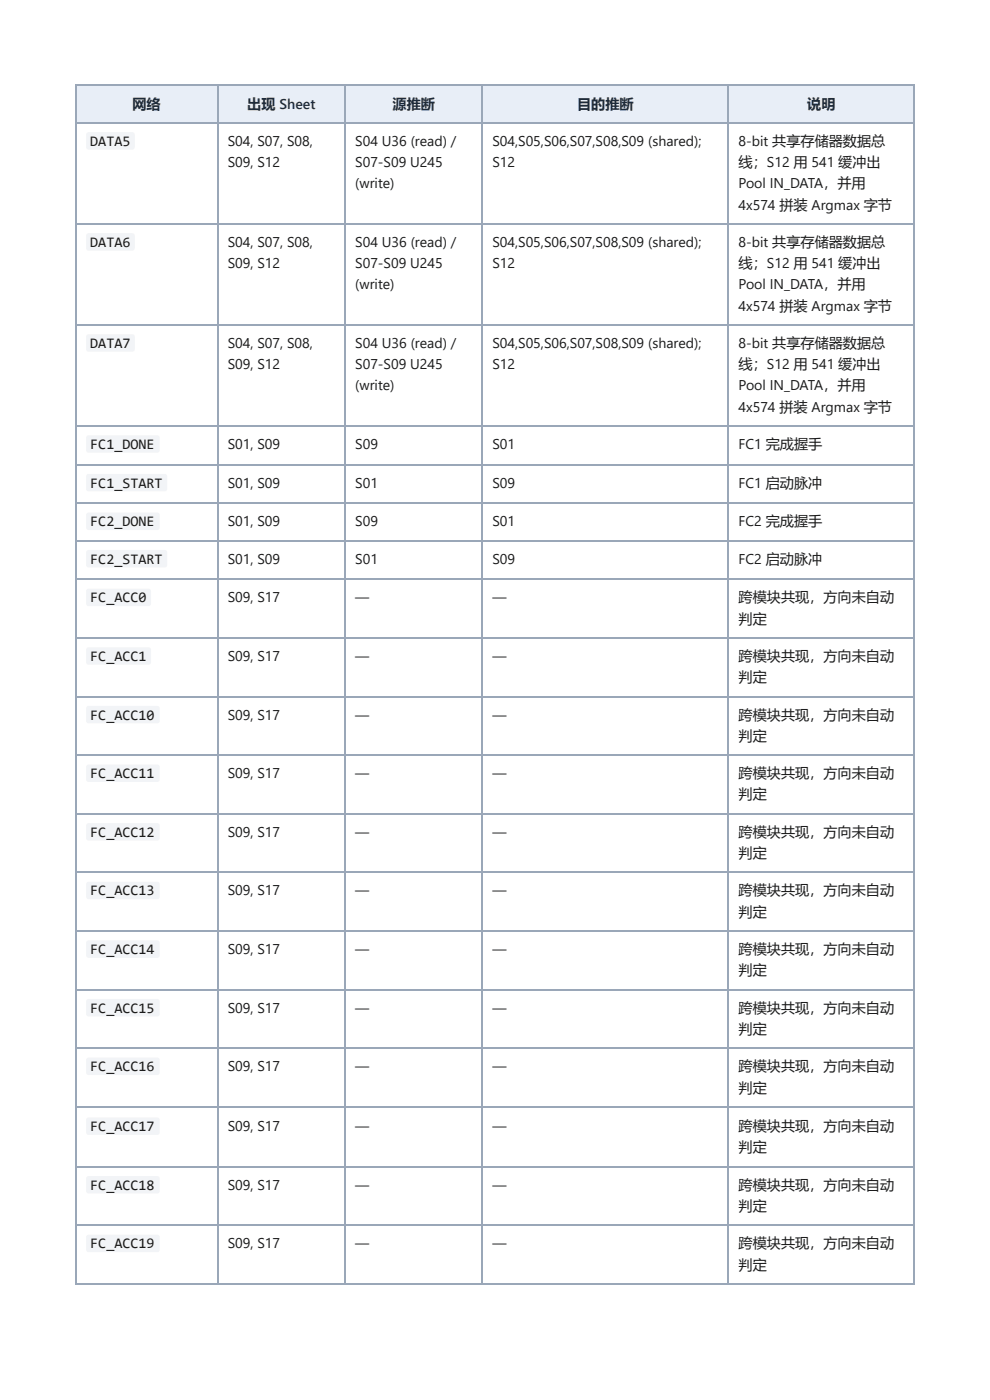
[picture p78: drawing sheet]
<svg xmlns="http://www.w3.org/2000/svg" width="210mm" height="297mm" viewBox="0 0 210 297" stroke-linecap="round" stroke-linejoin="round" font-family="sans-serif">
<defs><g id="words">
<g font-size="3.1" fill="#1a1a1a">
<text x="19.1" y="31">DATA5</text>
<text x="19.1" y="52.4">DATA6</text>
<text x="19.1" y="73.8">DATA7</text>
<text x="19.1" y="95.3">FC1_DONE</text>
<text x="19.1" y="103.5">FC1_START</text>
<text x="19.1" y="111.7">FC2_DONE</text>
<text x="19.1" y="119.6">FC2_START</text>
<text x="19.1" y="127.8">FC_ACC0</text>
<text x="19.1" y="140.2">FC_ACC1</text>
<text x="19.1" y="152.7">FC_ACC10</text>
<text x="19.1" y="165.1">FC_ACC11</text>
<text x="19.1" y="177.5">FC_ACC12</text>
<text x="19.1" y="190">FC_ACC13</text>
<text x="19.1" y="202.4">FC_ACC14</text>
<text x="19.1" y="214.8">FC_ACC15</text>
<text x="19.1" y="227.3">FC_ACC16</text>
<text x="19.1" y="240">FC_ACC17</text>
<text x="19.1" y="252.4">FC_ACC18</text>
<text x="19.1" y="264.8">FC_ACC19</text>
</g>
<g font-size="3" fill="#0b2e59">
<text x="28.1" y="23">网络</text>
<text x="52.4" y="23">出现 Sheet</text>
<text x="83.2" y="23">源推断</text>
<text x="122.4" y="23">目的推断</text>
<text x="171.1" y="23">说明</text>
</g>
<g font-size="3" fill="#1a1a1a">
<text x="48.3" y="31">S04, S07, S08,</text>
<text x="48.3" y="35.5">S09, S12</text>
<text x="75.3" y="31">S04 U36 (read) /</text>
<text x="75.3" y="35.5">S07-S09 U245</text>
<text x="104.4" y="31">S04,S05,S06,S07,S08,S09 (shared);</text>
<text x="104.4" y="35.5">S12</text>
<text x="156.6" y="31">8-bit 共享存储器数据总</text>
<text x="156.6" y="35.5">线；S12 用 541 缓冲出</text>
<text x="75.3" y="40">(write)</text>
<text x="156.6" y="40">Pool IN_DATA，并用</text>
<text x="156.6" y="44.5">4x574 拼装 Argmax 字节</text>
<text x="48.3" y="52.4">S04, S07, S08,</text>
<text x="75.3" y="52.4">S04 U36 (read) /</text>
<text x="104.4" y="52.4">S04,S05,S06,S07,S08,S09 (shared);</text>
<text x="156.6" y="52.4">8-bit 共享存储器数据总</text>
<text x="48.3" y="56.9">S09, S12</text>
<text x="75.3" y="56.9">S07-S09 U245</text>
<text x="104.4" y="56.9">S12</text>
<text x="156.6" y="56.9">线；S12 用 541 缓冲出</text>
<text x="75.3" y="61.4">(write)</text>
<text x="156.6" y="61.4">Pool IN_DATA，并用</text>
<text x="156.6" y="65.9">4x574 拼装 Argmax 字节</text>
<text x="48.3" y="73.8">S04, S07, S08,</text>
<text x="75.3" y="73.8">S04 U36 (read) /</text>
<text x="104.4" y="73.8">S04,S05,S06,S07,S08,S09 (shared);</text>
<text x="156.6" y="73.8">8-bit 共享存储器数据总</text>
<text x="48.3" y="78.3">S09, S12</text>
<text x="75.3" y="78.3">S07-S09 U245</text>
<text x="75.3" y="82.8">(write)</text>
<text x="104.4" y="78.3">S12</text>
<text x="156.6" y="78.3">线；S12 用 541 缓冲出</text>
<text x="156.6" y="82.8">Pool IN_DATA，并用</text>
<text x="156.6" y="87.3">4x574 拼装 Argmax 字节</text>
<text x="48.3" y="95.3">S01, S09</text>
<text x="75.3" y="95.3">S09</text>
<text x="104.4" y="95.3">S01</text>
<text x="156.6" y="95.3">FC1 完成握手</text>
<text x="48.3" y="103.5">S01, S09</text>
<text x="75.3" y="103.5">S01</text>
<text x="104.4" y="103.5">S09</text>
<text x="156.6" y="103.5">FC1 启动脉冲</text>
<text x="48.3" y="111.7">S01, S09</text>
<text x="75.3" y="111.7">S09</text>
<text x="104.4" y="111.7">S01</text>
<text x="156.6" y="111.7">FC2 完成握手</text>
<text x="48.3" y="119.6">S01, S09</text>
<text x="75.3" y="119.6">S01</text>
<text x="104.4" y="119.6">S09</text>
<text x="156.6" y="119.6">FC2 启动脉冲</text>
<text x="48.3" y="127.8">S09, S17</text>
<text x="75.3" y="127.8">—</text>
<text x="104.4" y="127.8">—</text>
<text x="156.6" y="127.8">跨模块共现，方向未自动</text>
<text x="156.6" y="132.3">判定</text>
<text x="48.3" y="140.2">S09, S17</text>
<text x="75.3" y="140.2">—</text>
<text x="104.4" y="140.2">—</text>
<text x="156.6" y="140.2">跨模块共现，方向未自动</text>
<text x="156.6" y="144.7">判定</text>
<text x="48.3" y="152.7">S09, S17</text>
<text x="75.3" y="152.7">—</text>
<text x="104.4" y="152.7">—</text>
<text x="156.6" y="152.7">跨模块共现，方向未自动</text>
<text x="156.6" y="157.2">判定</text>
<text x="48.3" y="165.1">S09, S17</text>
<text x="75.3" y="165.1">—</text>
<text x="104.4" y="165.1">—</text>
<text x="156.6" y="165.1">跨模块共现，方向未自动</text>
<text x="156.6" y="169.6">判定</text>
<text x="48.3" y="177.5">S09, S17</text>
<text x="75.3" y="177.5">—</text>
<text x="104.4" y="177.5">—</text>
<text x="156.6" y="177.5">跨模块共现，方向未自动</text>
<text x="156.6" y="182">判定</text>
<text x="48.3" y="190">S09, S17</text>
<text x="75.3" y="190">—</text>
<text x="104.4" y="190">—</text>
<text x="156.6" y="190">跨模块共现，方向未自动</text>
<text x="156.6" y="194.5">判定</text>
<text x="48.3" y="202.4">S09, S17</text>
<text x="75.3" y="202.4">—</text>
<text x="104.4" y="202.4">—</text>
<text x="156.6" y="202.4">跨模块共现，方向未自动</text>
<text x="156.6" y="206.9">判定</text>
<text x="48.3" y="214.8">S09, S17</text>
<text x="75.3" y="214.8">—</text>
<text x="104.4" y="214.8">—</text>
<text x="156.6" y="214.8">跨模块共现，方向未自动</text>
<text x="156.6" y="219.3">判定</text>
<text x="48.3" y="227.3">S09, S17</text>
<text x="75.3" y="227.3">—</text>
<text x="104.4" y="227.3">—</text>
<text x="156.6" y="227.3">跨模块共现，方向未自动</text>
<text x="156.6" y="231.8">判定</text>
<text x="48.3" y="240">S09, S17</text>
<text x="75.3" y="240">—</text>
<text x="104.4" y="240">—</text>
<text x="156.6" y="240">跨模块共现，方向未自动</text>
<text x="156.6" y="244.5">判定</text>
<text x="48.3" y="252.4">S09, S17</text>
<text x="75.3" y="252.4">—</text>
<text x="104.4" y="252.4">—</text>
<text x="156.6" y="252.4">跨模块共现，方向未自动</text>
<text x="156.6" y="256.9">判定</text>
<text x="48.3" y="264.8">S09, S17</text>
<text x="75.3" y="264.8">—</text>
<text x="104.4" y="264.8">—</text>
<text x="156.6" y="264.8">跨模块共现，方向未自动</text>
<text x="156.6" y="269.3">判定</text>
</g>
</g></defs>
<g fill="#e8eef7">
<path d="M16.1 18.3h29.9v7.9h-29.9z"/>
<path d="M46 18.3h27.3v7.9h-27.3z"/>
<path d="M73.3 18.3h28.8v7.9h-28.8z"/>
<path d="M102.1 18.3h52.4v7.9h-52.4z"/>
<path d="M154.5 18.3h39.4v7.9h-39.4z"/>
</g>
<g fill="none" stroke="#9aa7b8" stroke-width=".26">
<path d="M15.9 18.1h178M16 18v254.3M46.2 18v254.3M73.2 18v254.3M102.3 18v254.3M154.4 18v254.3M15.9 26.1h178M15.9 47.5h178M15.9 68.9h178M15.9 90.4h178M15.9 98.6h178M15.9 106.8h178"/>
<path d="M15.9 114.7h178M15.9 122.9h178M15.9 135.3h178M15.9 147.8h178M15.9 160.2h178M15.9 172.6h178M15.9 185.1h178M15.9 197.5h178M15.9 209.9h178M15.9 222.4h178M15.9 234.8h178M15.9 247.5h178"/>
<path d="M15.9 260h178M15.9 272.4h178"/>
</g>
<path d="M193.8 18v254.3" fill="none" stroke="#9aa7b8" stroke-width=".25"/>
<g fill="#f2f4f7">
<path d="M18.4 28.2l.4-.2 9.4 .1 .4 .5-.1 2.8-.5 .4-9.4-.1-.3-.5v-2.6z"/>
<path d="M18.4 49.6l.4-.1h9.4l.4 .5-.1 2.9-.5 .3-9.4-.1-.3-.4v-2.7z"/>
<path d="M18.4 71.1l.4-.2h9.4l.4 .5-.1 2.9-.5 .3h-9.4l-.3-.5v-2.7z"/>
<path d="M18.4 92.5l.4-.2h14.6l.5 .5v2.8l-.2 .3-.4 .1h-14.6l-.3-.1-.1-.4v-2.6z"/>
<path d="M18.4 100.7l.4-.2 16.2 .1 .4 .4v2.8l-.1 .3-.4 .1h-16.2l-.3-.1-.1-.4v-2.6z"/>
<path d="M18.4 108.9l.4-.2 14.6 .1 .5 .4v2.8l-.2 .3-.4 .1h-14.6l-.3-.1-.1-.4v-2.6z"/>
<path d="M18.4 116.8l.4-.1h16.2l.4 .4v2.9l-.1 .2-.4 .2h-16.2l-.3-.2-.1-.3v-2.7z"/>
<path d="M18.4 125l.4-.1h12.8l.4 .4v2.9l-.1 .2-.4 .2h-12.8l-.3-.2-.1-.3v-2.7z"/>
<path d="M18.4 137.5l.4-.2h12.8l.4 .4v2.9l-.1 .3-.4 .1h-12.8l-.3-.1-.1-.4v-2.7z"/>
<path d="M18.4 149.9l.4-.1h14.6l.5 .4v2.8l-.2 .3-.4 .2-14.6-.1-.3-.1-.1-.4v-2.6z"/>
<path d="M18.4 162.3l.4-.1h14.6l.5 .4v2.9l-.2 .2-.4 .2h-14.6l-.3-.2-.1-.3v-2.7z"/>
<path d="M18.4 174.8l.4-.2h14.6l.5 .5v2.8l-.2 .3-.4 .1h-14.6l-.3-.1-.1-.4v-2.6z"/>
<path d="M18.4 187.2l.4-.1h14.6l.5 .4v2.8l-.2 .3-.4 .2h-14.6l-.3-.2-.1-.4v-2.6z"/>
<path d="M18.4 199.7l.4-.2h14.6l.5 .4v2.9l-.2 .2-.4 .2h-14.6l-.3-.2-.1-.3v-2.7z"/>
<path d="M18.4 212.1l.4-.2h14.6l.5 .5v2.8l-.2 .3-.4 .1h-14.6l-.3-.1-.1-.4v-2.6z"/>
<path d="M18.4 224.5l.4-.1h14.6l.5 .4v2.8l-.2 .3-.4 .2h-14.6l-.3-.2-.1-.4v-2.6z"/>
<path d="M18.4 237.2l.4-.1h14.6l.5 .4v2.8l-.2 .3-.4 .2h-14.6l-.3-.2-.1-.4v-2.6z"/>
<path d="M18.4 249.7l.4-.2h14.6l.5 .4v2.9l-.2 .3-.4 .1h-14.6l-.3-.1-.1-.4v-2.7z"/>
<path d="M18.4 262.1l.4-.2h14.6l.5 .5v2.8l-.2 .3-.4 .1h-14.6l-.3-.1-.1-.4v-2.6z"/>
</g>
<use href="#words"/>
</svg>
